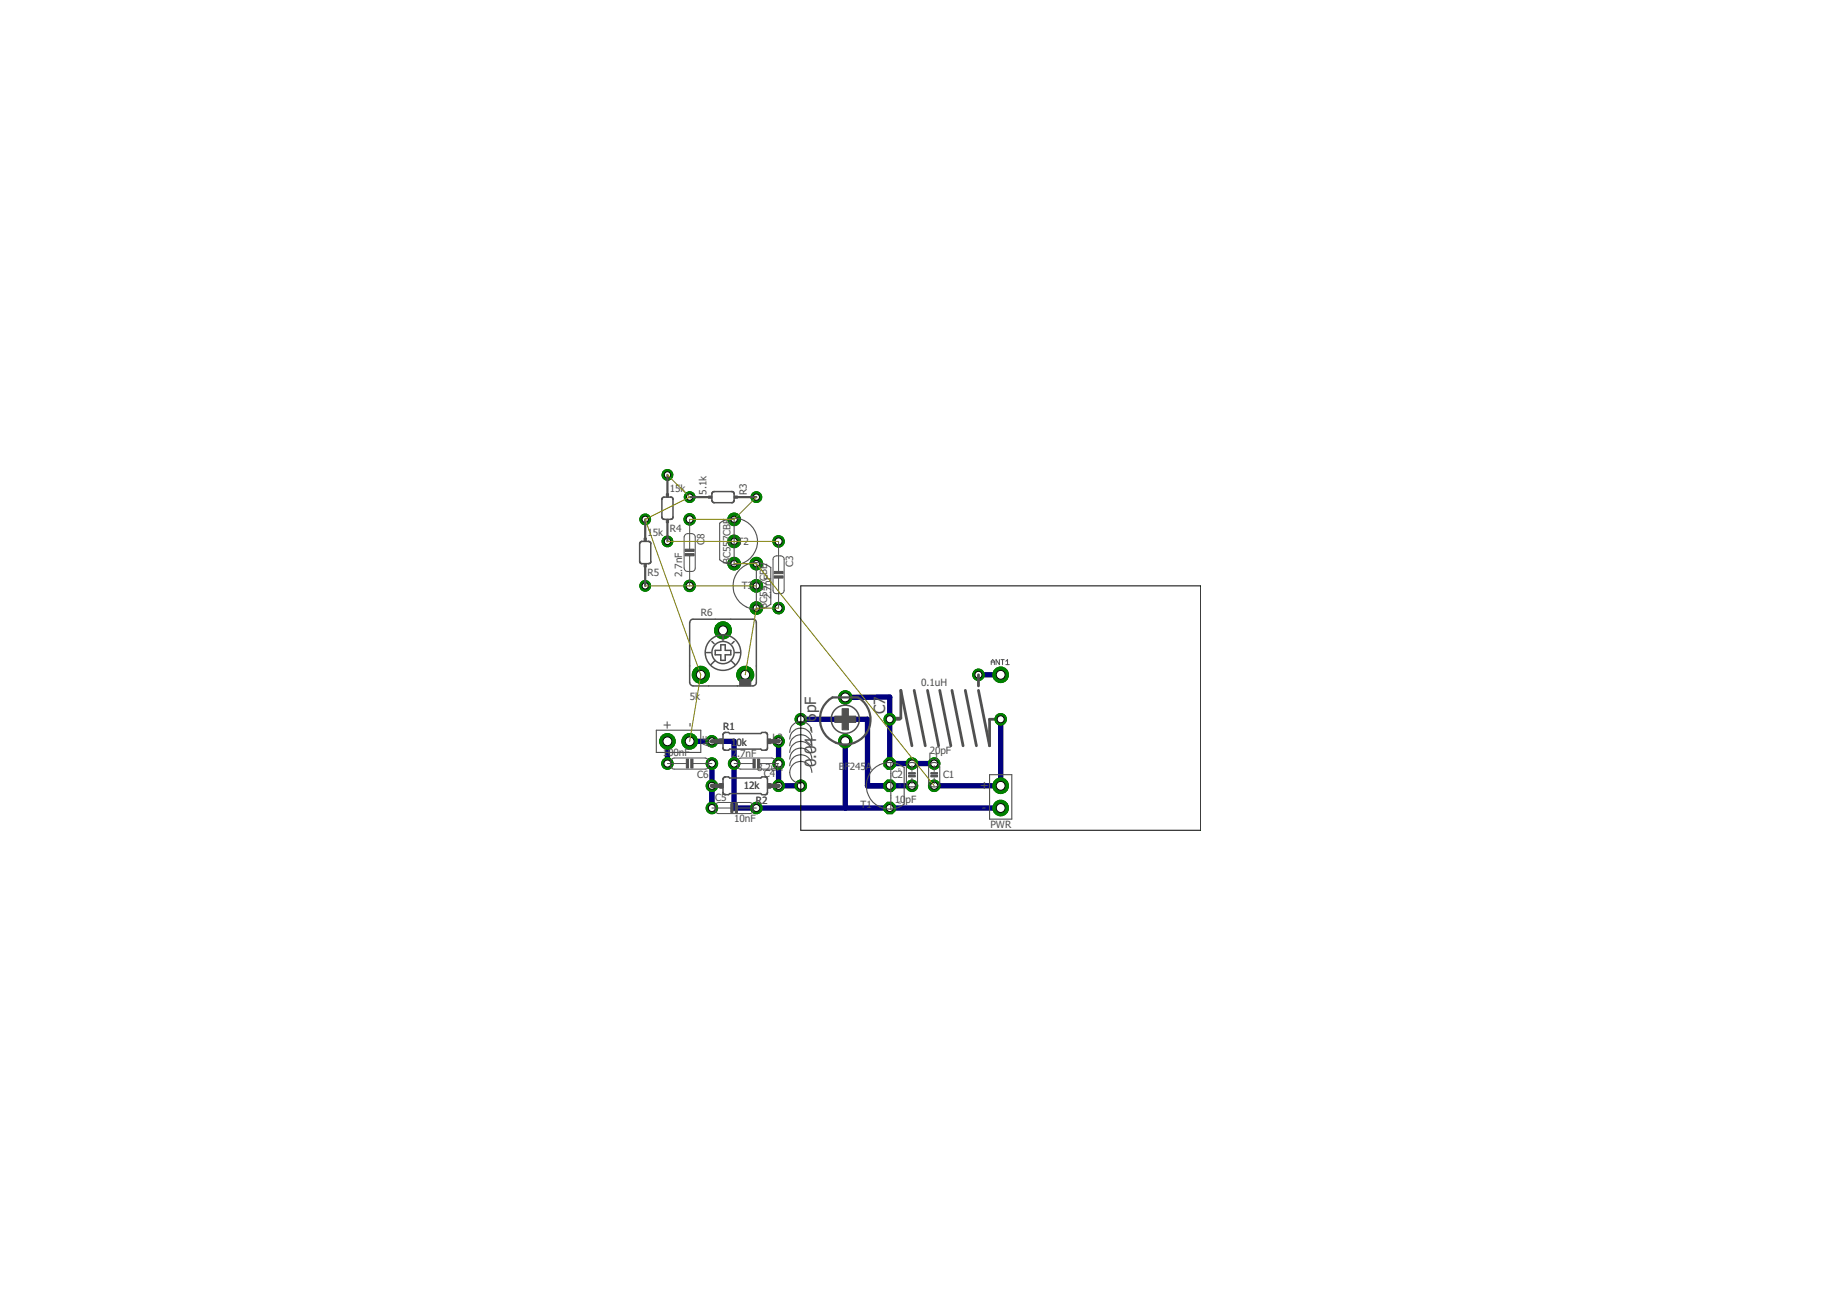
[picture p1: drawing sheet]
<svg xmlns="http://www.w3.org/2000/svg" width="210mm" height="148mm" viewBox="0 0 210 148" stroke-linecap="round" stroke-linejoin="round" font-family="sans-serif">
<defs><g id="words">
<g font-size="1.8" fill="#505050">
<text x="101.1" y="81.6" transform="rotate(-90 101.1 81.6)">C7</text>
<text x="93.3" y="87.6" transform="rotate(-90 93.3 87.6)">0.04 - 6pF</text>
</g>
<g font-size="1.4" fill="#505050">
<text x="75.7" y="83.3">+</text>
<text x="79.3" y="83" transform="rotate(-90 79.3 83)">-</text>
<text x="112.2" y="92.8">-</text>
<text x="113" y="90.3" transform="rotate(-90 113 90.3)">+</text>
</g>
<g font-size="1.1" fill="#505050">
<text x="76.5" y="56.1">15k</text>
<text x="80.7" y="56.5" transform="rotate(-90 80.7 56.5)">5.1k</text>
<text x="85.3" y="56.5" transform="rotate(-90 85.3 56.5)">R3</text>
<text x="74" y="65.8">R5</text>
<text x="74" y="61.2">15k</text>
<text x="76.5" y="60.8">R4</text>
<text x="77.9" y="65.9" transform="rotate(-90 77.9 65.9)">2.7nF</text>
<text x="80.5" y="62.3" transform="rotate(-90 80.5 62.3)">C</text>
<text x="80.5" y="61.6" transform="rotate(-90 80.5 61.6)">8</text>
<text x="83.5" y="64.4" transform="rotate(-90 83.5 64.4)">BC557CBE</text>
<text x="84.3" y="62.3">T2</text>
<text x="90.6" y="64.8" transform="rotate(-90 90.6 64.8)">C3</text>
<text x="80.1" y="70.4">R6</text>
<text x="84.8" y="67.3">T3</text>
<text x="87.7" y="69.5" transform="rotate(-90 87.7 69.5)">BC557CBE</text>
<text x="88.1" y="68.5" transform="rotate(-90 88.1 68.5)">2.7nF</text>
<text x="78.8" y="80">5k</text>
<text x="82.6" y="83.4">R1</text>
<text x="105.3" y="78.4">0.1uH</text>
<text x="75.7" y="86.4">1</text>
<text x="76.4" y="86.4">00nF</text>
<text x="79.7" y="88.9">C6</text>
<text x="81.1" y="85.3" transform="rotate(-90 81.1 85.3)">A</text>
<text x="81.1" y="84.7" transform="rotate(-90 81.1 84.7)">F</text>
<text x="83.5" y="85.2">1</text>
<text x="83.6" y="86.5">2.7nF</text>
<text x="84.1" y="85.2">0k</text>
<text x="86.5" y="88">8.2uH</text>
<text x="87.3" y="88.8">C4</text>
<text x="88.3" y="84.7">L2</text>
<text x="95.8" y="88">BF245A</text>
<text x="101.9" y="88.9">C2</text>
<text x="106.1" y="86.8">L1</text>
<text x="106.2" y="86.1">20pF</text>
<text x="107.8" y="88.9">C1</text>
<text x="81.7" y="91.5">C5</text>
<text x="83.9" y="93.9">10nF</text>
<text x="85" y="90.1">12k</text>
<text x="86.4" y="91.9">R2</text>
<text x="98.3" y="92.4">T1</text>
<text x="102.2" y="91.7">10</text>
<text x="103.5" y="91.7">pF</text>
<text x="113.2" y="94.6">PWR</text>
</g>
<g font-size=".4" fill="#505050">
<text x="102.6" y="88">D</text>
<text x="102.7" y="89.9">S</text>
<text x="102.7" y="91.8">G</text>
</g>
</g></defs>
<path d="M104.5 78.9l1.2 6.3M106 78.9l1.3 6.3M107.4 78.9l1.2 6.3M108.8 78.9l1.2 6.3M110.3 78.9l1.3 6.3M111.8 78.9l1.3 6.3v-3h1.2M101.7 82.2h1.1M101.7 82h1.2v-3.1l1.3 6.3" fill="none" stroke="#505050" stroke-width=".32"/>
<path d="M96.6 79.7l5.1-.1v7.6h5M111.8 77.1h2.5M76.3 84.7v2.5M78.8 84.7h5.1v7.6h30.4M81.3 87.2v5.1M89 84.7v5.1h2.5M91.5 82.2h7.6v7.6h5.1M96.6 84.7v7.6M114.3 82.2v7.6h-7.6" fill="none" stroke="#000080" stroke-width=".61"/>
<circle cx="78.8" cy="84.7" r=".89" fill="#008000" stroke="#008000" stroke-width=".11"/>
<circle cx="78.8" cy="84.7" r=".51" fill="#fff" stroke="#000" stroke-width=".11"/>
<circle cx="76.3" cy="84.7" r=".89" fill="#008000" stroke="#008000" stroke-width=".11"/>
<circle cx="76.3" cy="84.7" r=".51" fill="#fff" stroke="#000" stroke-width=".11"/>
<circle cx="114.3" cy="77.1" r=".89" fill="#008000" stroke="#008000" stroke-width=".11"/>
<circle cx="114.3" cy="77.1" r=".51" fill="#fff" stroke="#000" stroke-width=".11"/>
<circle cx="106.7" cy="87.2" r=".66" fill="#008000" stroke="#008000" stroke-width=".11"/>
<circle cx="106.7" cy="87.2" r=".4" fill="#fff" stroke="#000" stroke-width=".11"/>
<circle cx="106.7" cy="89.8" r=".66" fill="#008000" stroke="#008000" stroke-width=".11"/>
<circle cx="106.7" cy="89.8" r=".4" fill="#fff" stroke="#000" stroke-width=".11"/>
<circle cx="104.2" cy="89.8" r=".66" fill="#008000" stroke="#008000" stroke-width=".11"/>
<circle cx="104.2" cy="89.8" r=".4" fill="#fff" stroke="#000" stroke-width=".11"/>
<circle cx="104.2" cy="87.2" r=".66" fill="#008000" stroke="#008000" stroke-width=".11"/>
<circle cx="104.2" cy="87.2" r=".4" fill="#fff" stroke="#000" stroke-width=".11"/>
<circle cx="83.9" cy="87.2" r=".66" fill="#008000" stroke="#008000" stroke-width=".11"/>
<circle cx="83.9" cy="87.2" r=".4" fill="#fff" stroke="#000" stroke-width=".11"/>
<circle cx="89" cy="87.2" r=".66" fill="#008000" stroke="#008000" stroke-width=".11"/>
<circle cx="89" cy="87.2" r=".4" fill="#fff" stroke="#000" stroke-width=".11"/>
<circle cx="86.4" cy="92.3" r=".66" fill="#008000" stroke="#008000" stroke-width=".11"/>
<circle cx="86.4" cy="92.3" r=".4" fill="#fff" stroke="#000" stroke-width=".11"/>
<circle cx="81.3" cy="92.3" r=".66" fill="#008000" stroke="#008000" stroke-width=".11"/>
<circle cx="81.3" cy="92.3" r=".4" fill="#fff" stroke="#000" stroke-width=".11"/>
<circle cx="76.3" cy="87.2" r=".66" fill="#008000" stroke="#008000" stroke-width=".11"/>
<circle cx="76.3" cy="87.2" r=".4" fill="#fff" stroke="#000" stroke-width=".11"/>
<circle cx="81.3" cy="87.2" r=".66" fill="#008000" stroke="#008000" stroke-width=".11"/>
<circle cx="81.3" cy="87.2" r=".4" fill="#fff" stroke="#000" stroke-width=".11"/>
<circle cx="96.6" cy="84.7" r=".76" fill="#008000" stroke="#008000" stroke-width=".11"/>
<circle cx="96.6" cy="84.7" r=".51" fill="#fff" stroke="#000" stroke-width=".11"/>
<circle cx="96.6" cy="79.7" r=".76" fill="#008000" stroke="#008000" stroke-width=".11"/>
<circle cx="96.6" cy="79.7" r=".51" fill="#fff" stroke="#000" stroke-width=".11"/>
<circle cx="101.7" cy="82.2" r=".66" fill="#008000" stroke="#008000" stroke-width=".11"/>
<circle cx="101.7" cy="82.2" r=".4" fill="#fff" stroke="#000" stroke-width=".11"/>
<circle cx="114.3" cy="82.2" r=".66" fill="#008000" stroke="#008000" stroke-width=".11"/>
<circle cx="114.3" cy="82.2" r=".4" fill="#fff" stroke="#000" stroke-width=".11"/>
<circle cx="111.8" cy="77.1" r=".66" fill="#008000" stroke="#008000" stroke-width=".11"/>
<circle cx="111.8" cy="77.1" r=".4" fill="#fff" stroke="#000" stroke-width=".11"/>
<circle cx="91.5" cy="82.2" r=".66" fill="#008000" stroke="#008000" stroke-width=".11"/>
<circle cx="91.5" cy="82.2" r=".4" fill="#fff" stroke="#000" stroke-width=".11"/>
<circle cx="91.5" cy="89.8" r=".66" fill="#008000" stroke="#008000" stroke-width=".11"/>
<circle cx="91.5" cy="89.8" r=".4" fill="#fff" stroke="#000" stroke-width=".11"/>
<circle cx="81.3" cy="84.7" r=".66" fill="#008000" stroke="#008000" stroke-width=".11"/>
<circle cx="81.3" cy="84.7" r=".4" fill="#fff" stroke="#000" stroke-width=".11"/>
<circle cx="89" cy="84.7" r=".66" fill="#008000" stroke="#008000" stroke-width=".11"/>
<circle cx="89" cy="84.7" r=".4" fill="#fff" stroke="#000" stroke-width=".11"/>
<circle cx="89" cy="89.8" r=".66" fill="#008000" stroke="#008000" stroke-width=".11"/>
<circle cx="89" cy="89.8" r=".4" fill="#fff" stroke="#000" stroke-width=".11"/>
<circle cx="81.3" cy="89.8" r=".66" fill="#008000" stroke="#008000" stroke-width=".11"/>
<circle cx="81.3" cy="89.8" r=".4" fill="#fff" stroke="#000" stroke-width=".11"/>
<circle cx="101.7" cy="87.2" r=".71" fill="#008000" stroke="#008000" stroke-width=".11"/>
<circle cx="101.7" cy="87.2" r=".4" fill="#fff" stroke="#000" stroke-width=".11"/>
<circle cx="101.7" cy="92.3" r=".71" fill="#008000" stroke="#008000" stroke-width=".11"/>
<circle cx="101.7" cy="92.3" r=".4" fill="#fff" stroke="#000" stroke-width=".11"/>
<circle cx="101.7" cy="89.8" r=".71" fill="#008000" stroke="#008000" stroke-width=".11"/>
<circle cx="101.7" cy="89.8" r=".4" fill="#fff" stroke="#000" stroke-width=".11"/>
<circle cx="114.3" cy="92.3" r=".89" fill="#008000" stroke="#008000" stroke-width=".11"/>
<circle cx="114.3" cy="92.3" r=".51" fill="#fff" stroke="#000" stroke-width=".11"/>
<circle cx="114.3" cy="89.8" r=".89" fill="#008000" stroke="#008000" stroke-width=".11"/>
<circle cx="114.3" cy="89.8" r=".51" fill="#fff" stroke="#000" stroke-width=".11"/>
<circle cx="83.9" cy="59.3" r=".72" fill="#008000" stroke="#008000" stroke-width=".11"/>
<circle cx="83.9" cy="59.3" r=".36" fill="#fff" stroke="#000" stroke-width=".11"/>
<circle cx="83.9" cy="64.4" r=".72" fill="#008000" stroke="#008000" stroke-width=".11"/>
<circle cx="83.9" cy="64.4" r=".36" fill="#fff" stroke="#000" stroke-width=".11"/>
<circle cx="83.9" cy="61.8" r=".72" fill="#008000" stroke="#008000" stroke-width=".11"/>
<circle cx="83.9" cy="61.8" r=".36" fill="#fff" stroke="#000" stroke-width=".11"/>
<circle cx="86.4" cy="69.5" r=".72" fill="#008000" stroke="#008000" stroke-width=".11"/>
<circle cx="86.4" cy="69.5" r=".36" fill="#fff" stroke="#000" stroke-width=".11"/>
<circle cx="86.4" cy="64.4" r=".72" fill="#008000" stroke="#008000" stroke-width=".11"/>
<circle cx="86.4" cy="64.4" r=".36" fill="#fff" stroke="#000" stroke-width=".11"/>
<circle cx="86.4" cy="66.9" r=".72" fill="#008000" stroke="#008000" stroke-width=".11"/>
<circle cx="86.4" cy="66.9" r=".36" fill="#fff" stroke="#000" stroke-width=".11"/>
<circle cx="78.8" cy="56.8" r=".61" fill="#008000" stroke="#008000" stroke-width=".11"/>
<circle cx="78.8" cy="56.8" r=".36" fill="#fff" stroke="#000" stroke-width=".11"/>
<circle cx="86.4" cy="56.8" r=".61" fill="#008000" stroke="#008000" stroke-width=".11"/>
<circle cx="86.4" cy="56.8" r=".36" fill="#fff" stroke="#000" stroke-width=".11"/>
<circle cx="76.3" cy="54.3" r=".61" fill="#008000" stroke="#008000" stroke-width=".11"/>
<circle cx="76.3" cy="54.3" r=".36" fill="#fff" stroke="#000" stroke-width=".11"/>
<circle cx="76.3" cy="61.8" r=".61" fill="#008000" stroke="#008000" stroke-width=".11"/>
<circle cx="76.3" cy="61.8" r=".36" fill="#fff" stroke="#000" stroke-width=".11"/>
<circle cx="73.7" cy="59.3" r=".61" fill="#008000" stroke="#008000" stroke-width=".11"/>
<circle cx="73.7" cy="59.3" r=".36" fill="#fff" stroke="#000" stroke-width=".11"/>
<circle cx="73.7" cy="66.9" r=".61" fill="#008000" stroke="#008000" stroke-width=".11"/>
<circle cx="73.7" cy="66.9" r=".36" fill="#fff" stroke="#000" stroke-width=".11"/>
<circle cx="89" cy="69.5" r=".66" fill="#008000" stroke="#008000" stroke-width=".11"/>
<circle cx="89" cy="69.5" r=".4" fill="#fff" stroke="#000" stroke-width=".11"/>
<circle cx="89" cy="61.8" r=".66" fill="#008000" stroke="#008000" stroke-width=".11"/>
<circle cx="89" cy="61.8" r=".4" fill="#fff" stroke="#000" stroke-width=".11"/>
<circle cx="78.8" cy="66.9" r=".66" fill="#008000" stroke="#008000" stroke-width=".11"/>
<circle cx="78.8" cy="66.9" r=".4" fill="#fff" stroke="#000" stroke-width=".11"/>
<circle cx="78.8" cy="59.3" r=".66" fill="#008000" stroke="#008000" stroke-width=".11"/>
<circle cx="78.8" cy="59.3" r=".4" fill="#fff" stroke="#000" stroke-width=".11"/>
<circle cx="82.6" cy="72" r=".97" fill="#008000" stroke="#008000" stroke-width=".11"/>
<circle cx="82.6" cy="72" r=".51" fill="#fff" stroke="#000" stroke-width=".11"/>
<circle cx="80.1" cy="77.1" r=".97" fill="#008000" stroke="#008000" stroke-width=".11"/>
<circle cx="80.1" cy="77.1" r=".51" fill="#fff" stroke="#000" stroke-width=".11"/>
<circle cx="85.2" cy="77.1" r=".97" fill="#008000" stroke="#008000" stroke-width=".11"/>
<circle cx="85.2" cy="77.1" r=".51" fill="#fff" stroke="#000" stroke-width=".11"/>
<circle cx="78.8" cy="84.7" r=".89" fill="#008000" stroke="#008000" stroke-width=".11"/>
<circle cx="78.8" cy="84.7" r=".51" fill="#fff" stroke="#000" stroke-width=".11"/>
<circle cx="76.3" cy="84.7" r=".89" fill="#008000" stroke="#008000" stroke-width=".11"/>
<circle cx="76.3" cy="84.7" r=".51" fill="#fff" stroke="#000" stroke-width=".11"/>
<circle cx="114.3" cy="77.1" r=".89" fill="#008000" stroke="#008000" stroke-width=".11"/>
<circle cx="114.3" cy="77.1" r=".51" fill="#fff" stroke="#000" stroke-width=".11"/>
<circle cx="106.7" cy="87.2" r=".66" fill="#008000" stroke="#008000" stroke-width=".11"/>
<circle cx="106.7" cy="87.2" r=".4" fill="#fff" stroke="#000" stroke-width=".11"/>
<circle cx="106.7" cy="89.8" r=".66" fill="#008000" stroke="#008000" stroke-width=".11"/>
<circle cx="106.7" cy="89.8" r=".4" fill="#fff" stroke="#000" stroke-width=".11"/>
<circle cx="104.2" cy="89.8" r=".66" fill="#008000" stroke="#008000" stroke-width=".11"/>
<circle cx="104.2" cy="89.8" r=".4" fill="#fff" stroke="#000" stroke-width=".11"/>
<circle cx="104.2" cy="87.2" r=".66" fill="#008000" stroke="#008000" stroke-width=".11"/>
<circle cx="104.2" cy="87.2" r=".4" fill="#fff" stroke="#000" stroke-width=".11"/>
<circle cx="83.9" cy="87.2" r=".66" fill="#008000" stroke="#008000" stroke-width=".11"/>
<circle cx="83.9" cy="87.2" r=".4" fill="#fff" stroke="#000" stroke-width=".11"/>
<circle cx="89" cy="87.2" r=".66" fill="#008000" stroke="#008000" stroke-width=".11"/>
<circle cx="89" cy="87.2" r=".4" fill="#fff" stroke="#000" stroke-width=".11"/>
<circle cx="86.4" cy="92.3" r=".66" fill="#008000" stroke="#008000" stroke-width=".11"/>
<circle cx="86.4" cy="92.3" r=".4" fill="#fff" stroke="#000" stroke-width=".11"/>
<circle cx="81.3" cy="92.3" r=".66" fill="#008000" stroke="#008000" stroke-width=".11"/>
<circle cx="81.3" cy="92.3" r=".4" fill="#fff" stroke="#000" stroke-width=".11"/>
<circle cx="76.3" cy="87.2" r=".66" fill="#008000" stroke="#008000" stroke-width=".11"/>
<circle cx="76.3" cy="87.2" r=".4" fill="#fff" stroke="#000" stroke-width=".11"/>
<circle cx="81.3" cy="87.2" r=".66" fill="#008000" stroke="#008000" stroke-width=".11"/>
<circle cx="81.3" cy="87.2" r=".4" fill="#fff" stroke="#000" stroke-width=".11"/>
<circle cx="96.6" cy="84.7" r=".76" fill="#008000" stroke="#008000" stroke-width=".11"/>
<circle cx="96.6" cy="84.7" r=".51" fill="#fff" stroke="#000" stroke-width=".11"/>
<circle cx="96.6" cy="79.7" r=".76" fill="#008000" stroke="#008000" stroke-width=".11"/>
<circle cx="96.6" cy="79.7" r=".51" fill="#fff" stroke="#000" stroke-width=".11"/>
<circle cx="101.7" cy="82.2" r=".66" fill="#008000" stroke="#008000" stroke-width=".11"/>
<circle cx="101.7" cy="82.2" r=".4" fill="#fff" stroke="#000" stroke-width=".11"/>
<circle cx="114.3" cy="82.2" r=".66" fill="#008000" stroke="#008000" stroke-width=".11"/>
<circle cx="114.3" cy="82.2" r=".4" fill="#fff" stroke="#000" stroke-width=".11"/>
<circle cx="111.8" cy="77.1" r=".66" fill="#008000" stroke="#008000" stroke-width=".11"/>
<circle cx="111.8" cy="77.1" r=".4" fill="#fff" stroke="#000" stroke-width=".11"/>
<circle cx="91.5" cy="82.2" r=".66" fill="#008000" stroke="#008000" stroke-width=".11"/>
<circle cx="91.5" cy="82.2" r=".4" fill="#fff" stroke="#000" stroke-width=".11"/>
<circle cx="91.5" cy="89.8" r=".66" fill="#008000" stroke="#008000" stroke-width=".11"/>
<circle cx="91.5" cy="89.8" r=".4" fill="#fff" stroke="#000" stroke-width=".11"/>
<circle cx="81.3" cy="84.7" r=".66" fill="#008000" stroke="#008000" stroke-width=".11"/>
<circle cx="81.3" cy="84.7" r=".4" fill="#fff" stroke="#000" stroke-width=".11"/>
<circle cx="89" cy="84.7" r=".66" fill="#008000" stroke="#008000" stroke-width=".11"/>
<circle cx="89" cy="84.7" r=".4" fill="#fff" stroke="#000" stroke-width=".11"/>
<circle cx="89" cy="89.8" r=".66" fill="#008000" stroke="#008000" stroke-width=".11"/>
<circle cx="89" cy="89.8" r=".4" fill="#fff" stroke="#000" stroke-width=".11"/>
<circle cx="81.3" cy="89.8" r=".66" fill="#008000" stroke="#008000" stroke-width=".11"/>
<circle cx="81.3" cy="89.8" r=".4" fill="#fff" stroke="#000" stroke-width=".11"/>
<circle cx="101.7" cy="87.2" r=".71" fill="#008000" stroke="#008000" stroke-width=".11"/>
<circle cx="101.7" cy="87.2" r=".4" fill="#fff" stroke="#000" stroke-width=".11"/>
<circle cx="101.7" cy="92.3" r=".71" fill="#008000" stroke="#008000" stroke-width=".11"/>
<circle cx="101.7" cy="92.3" r=".4" fill="#fff" stroke="#000" stroke-width=".11"/>
<circle cx="101.7" cy="89.8" r=".71" fill="#008000" stroke="#008000" stroke-width=".11"/>
<circle cx="101.7" cy="89.8" r=".4" fill="#fff" stroke="#000" stroke-width=".11"/>
<circle cx="114.3" cy="92.3" r=".89" fill="#008000" stroke="#008000" stroke-width=".11"/>
<circle cx="114.3" cy="92.3" r=".51" fill="#fff" stroke="#000" stroke-width=".11"/>
<circle cx="114.3" cy="89.8" r=".89" fill="#008000" stroke="#008000" stroke-width=".11"/>
<circle cx="114.3" cy="89.8" r=".51" fill="#fff" stroke="#000" stroke-width=".11"/>
<circle cx="83.9" cy="59.3" r=".72" fill="#008000" stroke="#008000" stroke-width=".11"/>
<circle cx="83.9" cy="59.3" r=".36" fill="#fff" stroke="#000" stroke-width=".11"/>
<circle cx="83.9" cy="64.4" r=".72" fill="#008000" stroke="#008000" stroke-width=".11"/>
<circle cx="83.9" cy="64.4" r=".36" fill="#fff" stroke="#000" stroke-width=".11"/>
<circle cx="83.9" cy="61.8" r=".72" fill="#008000" stroke="#008000" stroke-width=".11"/>
<circle cx="83.9" cy="61.8" r=".36" fill="#fff" stroke="#000" stroke-width=".11"/>
<circle cx="86.4" cy="69.5" r=".72" fill="#008000" stroke="#008000" stroke-width=".11"/>
<circle cx="86.4" cy="69.5" r=".36" fill="#fff" stroke="#000" stroke-width=".11"/>
<circle cx="86.4" cy="64.4" r=".72" fill="#008000" stroke="#008000" stroke-width=".11"/>
<circle cx="86.4" cy="64.4" r=".36" fill="#fff" stroke="#000" stroke-width=".11"/>
<circle cx="86.4" cy="66.9" r=".72" fill="#008000" stroke="#008000" stroke-width=".11"/>
<circle cx="86.4" cy="66.9" r=".36" fill="#fff" stroke="#000" stroke-width=".11"/>
<circle cx="78.8" cy="56.8" r=".61" fill="#008000" stroke="#008000" stroke-width=".11"/>
<circle cx="78.8" cy="56.8" r=".36" fill="#fff" stroke="#000" stroke-width=".11"/>
<circle cx="86.4" cy="56.8" r=".61" fill="#008000" stroke="#008000" stroke-width=".11"/>
<circle cx="86.4" cy="56.8" r=".36" fill="#fff" stroke="#000" stroke-width=".11"/>
<circle cx="76.3" cy="54.3" r=".61" fill="#008000" stroke="#008000" stroke-width=".11"/>
<circle cx="76.3" cy="54.3" r=".36" fill="#fff" stroke="#000" stroke-width=".11"/>
<circle cx="76.3" cy="61.8" r=".61" fill="#008000" stroke="#008000" stroke-width=".11"/>
<circle cx="76.3" cy="61.8" r=".36" fill="#fff" stroke="#000" stroke-width=".11"/>
<circle cx="73.7" cy="59.3" r=".61" fill="#008000" stroke="#008000" stroke-width=".11"/>
<circle cx="73.7" cy="59.3" r=".36" fill="#fff" stroke="#000" stroke-width=".11"/>
<circle cx="73.7" cy="66.9" r=".61" fill="#008000" stroke="#008000" stroke-width=".11"/>
<circle cx="73.7" cy="66.9" r=".36" fill="#fff" stroke="#000" stroke-width=".11"/>
<circle cx="89" cy="69.5" r=".66" fill="#008000" stroke="#008000" stroke-width=".11"/>
<circle cx="89" cy="69.5" r=".4" fill="#fff" stroke="#000" stroke-width=".11"/>
<circle cx="89" cy="61.8" r=".66" fill="#008000" stroke="#008000" stroke-width=".11"/>
<circle cx="89" cy="61.8" r=".4" fill="#fff" stroke="#000" stroke-width=".11"/>
<circle cx="78.8" cy="66.9" r=".66" fill="#008000" stroke="#008000" stroke-width=".11"/>
<circle cx="78.8" cy="66.9" r=".4" fill="#fff" stroke="#000" stroke-width=".11"/>
<circle cx="78.8" cy="59.3" r=".66" fill="#008000" stroke="#008000" stroke-width=".11"/>
<circle cx="78.8" cy="59.3" r=".4" fill="#fff" stroke="#000" stroke-width=".11"/>
<circle cx="82.6" cy="72" r=".97" fill="#008000" stroke="#008000" stroke-width=".11"/>
<circle cx="82.6" cy="72" r=".51" fill="#fff" stroke="#000" stroke-width=".11"/>
<circle cx="80.1" cy="77.1" r=".97" fill="#008000" stroke="#008000" stroke-width=".11"/>
<circle cx="80.1" cy="77.1" r=".51" fill="#fff" stroke="#000" stroke-width=".11"/>
<circle cx="85.2" cy="77.1" r=".97" fill="#008000" stroke="#008000" stroke-width=".11"/>
<circle cx="85.2" cy="77.1" r=".51" fill="#fff" stroke="#000" stroke-width=".11"/>
<g fill="none" stroke="#505050" stroke-width=".13">
<path d="M83.9 59.2a2.66 2.66 0 0 1 2.7 2.7 2.66 2.66 0 0 1-2.7 2.6M83.9 59.2a2.59 2.59 0 0 0-1.7 .6v4.1l.6 .4M83.9 59.2v5.3M82.8 64.3l.3 .1 .8 .1M86.4 64.3a2.67 2.67 0 0 0-2.6 2.6 2.67 2.67 0 0 0 2.6 2.7M86.4 64.3l1.2 .2M86.4 64.3v5.3M87.5 64.5l.6 .3v4.2a2.62 2.62 0 0 1-1.7 .6M75 83.4h5.1v2.6h-5.1zM90.2 83.7a1.27 1.27 0 0 1 1.3-1.3 1.27 1.27 0 0 1 1.3 1.3M90.2 84.4a1.27 1.27 0 0 1 1.3-1.2 1.27 1.27 0 0 1 1.3 1.2M90.2 85.2a1.27 1.27 0 0 1 1.3-1.3 1.27 1.27 0 0 1 1.3 1.3"/>
<path d="M90.2 86a1.27 1.27 0 0 1 1.3-1.3 1.27 1.27 0 0 1 1.3 1.3M90.2 86.7a1.27 1.27 0 0 1 1.3-1.3 1.27 1.27 0 0 1 1.3 1.3M90.2 87.5a1.27 1.27 0 0 1 1.3-1.3 1.27 1.27 0 0 1 1.3 1.3M92.8 88.2a1.27 1.27 0 0 0-1.3-1.2 1.27 1.27 0 0 0-1.3 1.2 1.27 1.27 0 0 0 1.3 1.3M101.8 87.1a2.67 2.67 0 0 0-2.8 2.7 2.67 2.67 0 0 0 2.8 2.6M101.8 87.1l1 .3M101.8 87.1v5.3M102.8 87.4l.5 .3v4.2l-.8 .4-.7 .1M103.7 87.3a.67 .67 0 0 1 1.1 .3v1.8a.65 .65 0 0 1-.6 .5 .65 .65 0 0 1-.6-.5v-1.8zM106.3 87.3a.67 .67 0 0 1 1.1 .3v1.8a.65 .65 0 0 1-.7 .5 .65 .65 0 0 1-.6-.5v-1.8zM113.1 88.5h2.5v5.1h-2.5z"/>
</g>
<g fill="none" stroke="#505050" stroke-width=".11">
<path d="M78.8 59.3v3.4M78.3 61.1a.89 .89 0 0 1 1 0l.1 .2v3.6a.36 .36 0 0 1-.3 .4h-.6a.4 .4 0 0 1-.3-.4v-3.6zM78.8 63.5v3.4M88.4 63.6a.95 .95 0 0 1 1.1 0l.1 .3v3.5a.36 .36 0 0 1-.4 .4h-.5a.36 .36 0 0 1-.4-.4v-3.5zM89 61.8v3.5M89 66v3.5M113.3 75.9v-.4l.1-.1 .2 .1v.4M113.3 75.6h.3M114.2 75.4v.5l-.4-.5v.5M114.4 75.4h.3M114.6 75.4v.5M114.9 75.5l.2-.1v.5"/>
<path d="M114.9 75.9h.4M76.3 87.2h2.1M76.8 86.7l.2-.1h3.6a.4 .4 0 0 1 .4 .4v.5a.36 .36 0 0 1-.4 .4h-3.6a.4 .4 0 0 1-.4-.4v-.5zM79.2 87.2h2.1M81.3 92.3h2.2M81.9 91.8l.2-.1h3.6a.36 .36 0 0 1 .3 .4v.5a.36 .36 0 0 1-.3 .3h-3.6a.4 .4 0 0 1-.4-.3v-.5zM83.9 87.2h2.1M84.3 92.3h2.1M84.4 86.7l.2-.1h3.6a.4 .4 0 0 1 .4 .4v.5a.36 .36 0 0 1-.4 .4h-3.6a.36 .36 0 0 1-.3-.4v-.5zM86.8 87.2h2.2M104.2 87.5v.6M104.2 88.9v.6"/>
<path d="M106.7 87.5v.6M106.7 88.9v.6"/>
</g>
<g fill="#505050" stroke="#505050" stroke-width=".11">
<path d="M106.4 88.6h.7v.2h-.7z"/>
<path d="M106.4 88.3h.7v.1h-.7z"/>
<path d="M103.8 88.3h.8v.1h-.8z"/>
<path d="M103.8 88.6h.8v.2h-.8z"/>
<path d="M86 86.7h.3v1h-.3z"/>
<path d="M86.6 86.7h.2v1h-.2z"/>
<path d="M84 91.8h.3v1h-.3z"/>
<path d="M83.5 91.8h.3v1h-.3z"/>
<path d="M78.4 86.7h.3v1h-.3z"/>
<path d="M78.9 86.7h.3v1h-.3z"/>
<path d="M96.2 81h.7v2.4h-.7z"/>
<path d="M95.4 81.8h2.4v.7h-2.4z"/>
<path d="M87.7 84.4h.4v.5h-.4z"/>
<path d="M82.2 84.4h.4v.5h-.4z"/>
<path d="M82.2 89.5h.4v.5h-.4z"/>
<path d="M87.7 89.5h.4v.5h-.4z"/>
<path d="M83.9 56.7h.4v.2h-.4z"/>
<path d="M81 56.7h.3v.2h-.3z"/>
<path d="M76.1 59.3h.3v.4h-.3z"/>
<path d="M76.1 56.4h.3v.4h-.3z"/>
<path d="M73.6 64.4h.3v.4h-.3z"/>
<path d="M73.6 61.5h.3v.3h-.3z"/>
<path d="M88.5 65.8h1v.2h-1z"/>
<path d="M88.5 65.3h1v.2h-1z"/>
<path d="M78.3 63.2h1v.3h-1z"/>
<path d="M78.3 62.7h1v.3h-1z"/>
<path d="M84.5 77.6h1.3v.8h-1.3z"/>
</g>
<path d="M73.7 59.3v2.2M76.3 54.3v2.1M76.3 59.7v2.1M78.8 56.8h2.2M84.3 56.8h2.1M73.7 64.8v2.1M94.4 80.2l.7-.5h2.9a2.89 2.89 0 0 1 1 4.1 2.89 2.89 0 0 1-4.2 .6 2.89 2.89 0 0 1-.4-4.2z" fill="none" stroke="#505050" stroke-width=".25"/>
<g fill="none" stroke="#505050" stroke-width=".17">
<path d="M75.7 56.9l.9-.1 .3 .1v2.2l-.1 .2h-.9l-.3-.1v-2.2zM81.4 56.2h.2h2.1l.2 .2v.9l-.3 .1h-2.1l-.2-.2v-.8zM73.2 61.9l.1-.1h.8l.3 .2v2.2l-.2 .2h-.9l-.2-.2v-2.1zM78.9 70.8l.3-.1h6.8a.36 .36 0 0 1 .4 .4v6.9a.4 .4 0 0 1-.4 .4h-6.8l-.3-.2-.1-.2v-6.9zM80.7 74.5h.5M81.3 73.3l.3 .2M81.7 74.3h.7v-.6h.5v.6h.6v.5h-.6v.6h-.5v-.6h-.7zM81.7 75.4l-.5 .5M82.6 72.6v.6M83.5 75.4l.5 .5M83.9 73.3l-.3 .2M84 74.5h.5"/>
<path d="M82.7 83.8l.5-.1 .2 .1h3.5l.2-.1h.4l.2 .2-.1 1.7a.65 .65 0 0 1-.7 0h-3.5l-.2 .1h-.4l-.2-.3v-1.5zM82.7 88.8h.5l.2 .1h3.5l.2-.1h.4l.2 .2-.1 1.7a.65 .65 0 0 1-.7 0h-3.5l-.2 .1h-.4l-.2-.3v-1.5z"/>
<circle cx="82.6" cy="74.5" r="2.03"/>
<circle cx="82.6" cy="74.5" r="1.27"/>
<circle cx="96.6" cy="82.2" r="1.61"/>
</g>
<path d="M111.8 77.1v1.3" fill="none" stroke="#505050" stroke-width=".32"/>
<path d="M81.3 84.7h.9M81.3 89.8h.9M88.1 84.7h.9M88.1 89.8h.9" fill="none" stroke="#505050" stroke-width=".51"/>
<path d="M76.3 54.3l2.5 2.5-5.1 2.5 6.4 17.8-1.3 7.6M86.4 56.8l-2.5 2.5h-5.1M73.7 66.9h12.7M76.3 61.8h12.7M83.9 64.4h2.5l20.3 25.4M89 69.5h-2.6l-1.2 7.6" fill="none" stroke="#808000" stroke-width=".11"/>
<path d="M91.5 66.9h45.7v27.9h-45.7z" fill="none" stroke="#000" stroke-width=".11"/>
<use href="#words"/>
</svg>
